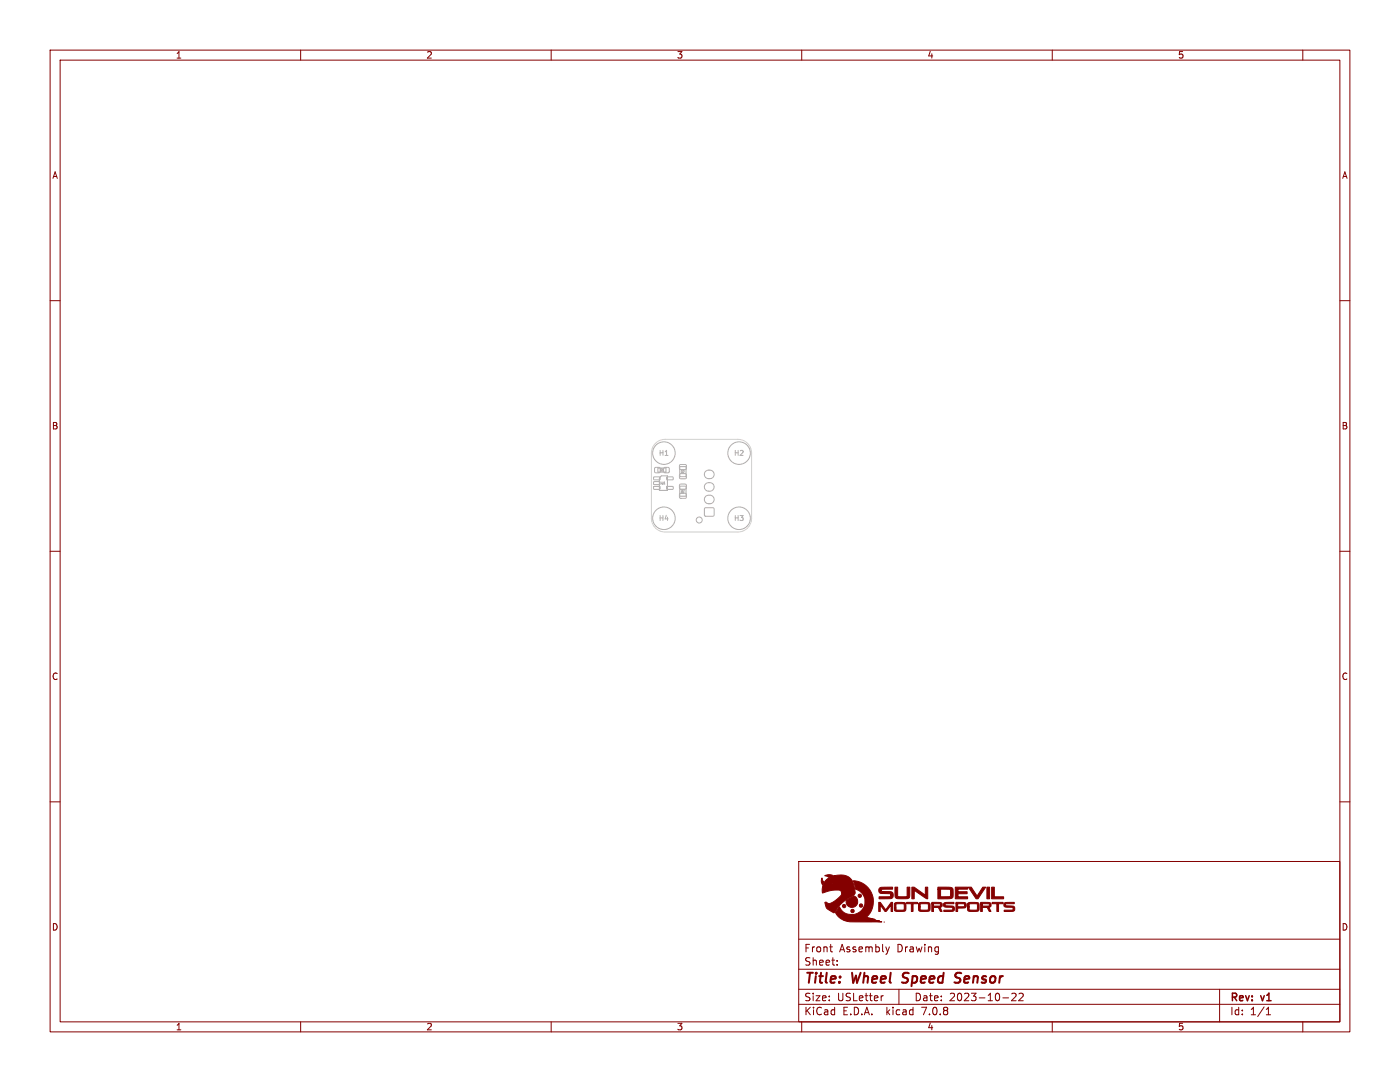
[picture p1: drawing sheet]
<svg xmlns="http://www.w3.org/2000/svg" width="279mm" height="216mm" viewBox="0 0 279 216" stroke-linecap="round" stroke-linejoin="round" font-family="sans-serif">
<defs><g id="words">
<g font-size="2.8" fill="#840000">
<text x="160.4" y="196.8">Title:</text>
<text x="170.1" y="196.8">Wheel</text>
<text x="181" y="196.8">Speed</text>
<text x="192.2" y="196.8">Sensor</text>
</g>
<g font-size="2.1" fill="#840000">
<text x="160.4" y="190.2">Front</text>
<text x="167.5" y="190.2">Assembly</text>
<text x="179.1" y="190.2">Drawing</text>
<text x="160.4" y="192.9">Sheet:</text>
<text x="160.4" y="202.8">KiCad</text>
<text x="160.4" y="200">Size:</text>
<text x="167" y="200">USLetter</text>
<text x="168.1" y="202.8">E.D.A.</text>
<text x="177" y="202.8">kicad</text>
<text x="182.4" y="200">Date:</text>
<text x="184.2" y="202.8">7.0.8</text>
<text x="189.4" y="200">2023-10-22</text>
<text x="245.4" y="200.2">Rev:</text>
<text x="245.4" y="202.8">Id:</text>
<text x="249.5" y="202.8">1/1</text>
<text x="251.8" y="200.2">v1</text>
</g>
<g font-size="1.8" fill="#840000">
<text x="35" y="11.9">1</text>
<text x="85" y="11.9">2</text>
<text x="135" y="11.9">3</text>
<text x="185" y="11.9">4</text>
<text x="235" y="11.9">5</text>
<text x="10.3" y="35.9">A</text>
<text x="267.7" y="35.9">A</text>
<text x="10.3" y="85.9">B</text>
<text x="267.7" y="85.9">B</text>
<text x="10.3" y="135.9">C</text>
<text x="267.7" y="135.9">C</text>
<text x="10.3" y="185.9">D</text>
<text x="267.7" y="185.9">D</text>
<text x="35" y="205.8">1</text>
<text x="85" y="205.8">2</text>
<text x="135" y="205.8">3</text>
<text x="185" y="205.8">4</text>
<text x="235" y="205.8">5</text>
</g>
<g font-size="1.4" fill="#afafaf">
<text x="131.4" y="91.1">H1</text>
<text x="146.4" y="91.1">H2</text>
<text x="131.4" y="104.1">H4</text>
<text x="146.4" y="104.1">H3</text>
</g>
<g font-size=".7" fill="#afafaf">
<text x="136.7" y="94.7" transform="rotate(-90 136.7 94.7)">R2</text>
<text x="136.7" y="98.6" transform="rotate(-90 136.7 98.6)">R1</text>
</g>
<g font-size=".6" fill="#afafaf">
<text x="131.7" y="94.1">C1</text>
<text x="131.9" y="96.7">U1</text>
</g>
</g></defs>
<g fill="none" stroke="#840000" stroke-width=".2">
<path d="M10 10h259.4v195.9h-259.4zM12 12h255.4v191.9h-255.4zM60 10v2M110 10v2M160 10v2M210 10v2M260 10v2M10 60h2M267.4 60h2M10 110h2M267.4 110h2M10 160h2"/>
<path d="M267.4 160h2M159.4 171.9h108v32h-108zM159.4 197.4h108M159.4 193.4h108M159.4 187.4h108M165.6 188.9h.5M165.9 189.9h.2M167.1 192.4v.2M167.1 191.7v.1M176.3 198.7l-.3 .1M177.5 188.9l-.4 1M179.4 197.4v3"/>
<path d="M200.1 199.1h1.2M201.9 198.3l.6-.1 .3 .4-.9 1.1h.9M203.4 198.3l.5-.1 .3 .4-.9 1.1h.9M243.4 197.4v6.5M60 203.9v2M110 203.9v2M159.4 200.4h108M160 203.9v2M210 203.9v2M252.7 202.5h.9M252.7 201.4l.4-.4v1.5M260 203.9v2"/>
</g>
<path d="M180 196l.3 .1M180.3 194.3l-.1 .6M191.5 195.9a.85 .85 0 0 1-1 .1M191.6 194.1h-.5l-.3 .2a.45 .45 0 0 0 .2 .8l.5 .1" fill="none" stroke="#840000" stroke-width=".4"/>
<g fill="#840000" stroke="#840000" stroke-width=".2">
<path d="M170.3 175.7a4.2 4.2 0 0 1 3.8 2.8 4.2 4.2 0 0 1-1.2 4.5l1.7 .5-1.9-.1 2.8 .4-2.9-.1 3.4 .2-2.9 .1a14.8 14.8 0 0 1-4.6-.3l3.7-.1-3.7 .1-.7-.4-.6-.5-.5-.7 .8-1.2a2.64 2.64 0 0 0 4.2 1 2.64 2.64 0 0 0-.5-4.3 .58 .58 0 0 1-.6-.8z"/>
<path d="M164.6 174.7a1.93 1.93 0 0 1 2.4 .6l-.5-.5a2.81 2.81 0 0 1 4 2.4 1.23 1.23 0 0 1-.8 1.9 6.7 6.7 0 0 0-3.1 2.9l-.1 .1a2 2 0 0 1-1.9-2l.3-.1a.93 .93 0 0 0 1.4 0l1-.8a1.01 1.01 0 0 0 .6-1.3l-.1-.1a5 5 0 0 0-3.7 .4 2.53 2.53 0 0 1 1.3-2.9l.7 1-.1-.1a1.72 1.72 0 0 0-1.4-1.5z"/>
<path d="M175.4 180.1h.3l1.1 1.4 1-1.4h.3v1.8h-.3v-1.3a2.31 2.31 0 0 1-1.2 1.3l-.9-1.3v1.3h-.3z"/>
<path d="M178.5 180.3l.3-.2h.7a1.04 1.04 0 0 1 1.3 .3v.1a1.05 1.05 0 0 1-.4 1.3h-1.6a.44 .44 0 0 1-.3-.6h.3l.1 .4h1a.41 .41 0 0 0 .5 0 .41 .41 0 0 0 .1-.5v-.5a.28 .28 0 0 0-.2-.3 .28 .28 0 0 0-.3 0l-1.1 .1-.1 .8h-.3z"/>
<path d="M180.9 180.1h2.2v.2h-.9v1.6h-.3v-1.6h-1z"/>
<path d="M183.3 180.3l.3-.2h.7a1.05 1.05 0 0 1 1.3 .3v.1a1.05 1.05 0 0 1-.3 1.3h-1.7a.59 .59 0 0 1-.3-.8h.3l.1 .6h1a.41 .41 0 0 0 .5 0 .41 .41 0 0 0 .1-.5v-.5a.28 .28 0 0 0-.2-.3 .28 .28 0 0 0-.3 0l-1.1 .1-.1 .6h-.3z"/>
<path d="M186 180.1h1.3a.57 .57 0 0 1 .7 .3 .57 .57 0 0 1-.3 .7l.3 .8h-.3l-.4-.8h-1v.8h-.3v-1.6h.3v.5h1.2a.22 .22 0 0 0 .2-.3 .22 .22 0 0 0-.2-.2h-1.5z"/>
<path d="M188.4 180.2l.5-.1h1.5v.2h-1.5a.2 .2 0 0 0-.3 .2 .2 .2 0 0 0 .2 .2l.9 .1a.58 .58 0 0 1 .8 .5 .58 .58 0 0 1-.8 .6h-1.3v-.3h.8a.83 .83 0 0 0 .9-.1 .38 .38 0 0 0-.1-.5 .38 .38 0 0 0-.5 0l-1-.1-.2-.2z"/>
<path d="M190.8 180.1h1.1a.63 .63 0 0 1 .9 .5 .63 .63 0 0 1-.8 .6h-.9v.7h-.3v-1.6h.3v.6h.9a.34 .34 0 0 0 .5-.2 .34 .34 0 0 0-.5-.4h-1.2z"/>
<path d="M193.1 180.3l.3-.2h.7a1.05 1.05 0 0 1 1.3 .3v.1a1.05 1.05 0 0 1-.4 1.3h-1.6a.59 .59 0 0 1-.3-.8h.3l.1 .6h1a.41 .41 0 0 0 .5 0 .41 .41 0 0 0 .1-.5v-.5a.28 .28 0 0 0-.2-.3 .28 .28 0 0 0-.3 0l-1.1 .1-.1 .6h-.3z"/>
<path d="M195.7 180.1h1.4a.57 .57 0 0 1 .7 .3 .57 .57 0 0 1-.4 .7l.4 .8h-.4l-.4-.8h-1v.8h-.3v-1.6h.3v.5h1.3a.22 .22 0 0 0 .2-.3 .22 .22 0 0 0-.3-.2h-1.5z"/>
<path d="M198 180.1h2.2v.2h-.9v1.6h-.4v-1.6h-.9z"/>
<path d="M200.4 180.2l.5-.1h1.5v.2h-1.5a.2 .2 0 0 0-.2 .2 .2 .2 0 0 0 .2 .2l.8 .1a.58 .58 0 0 1 .8 .5 .58 .58 0 0 1-.7 .6h-1.4v-.3h.8a.83 .83 0 0 0 1-.1 .38 .38 0 0 0-.1-.5 .38 .38 0 0 0-.5 0l-1.1-.1-.1-.2z"/>
<path d="M169 179.6l1-.6a.69 .69 0 0 1 .8-.1 .69 .69 0 0 1 .4 .8 1.13 1.13 0 0 1-1.2 1.4 1.13 1.13 0 0 1-1-1.5z"/>
<path d="M175.5 177.2l.5-.2h2.1v.4l-2.2 .1 .1 .4h1.2a.78 .78 0 0 1 1.1 .7 .78 .78 0 0 1-1.1 .7l-1.8 .1v-.5h1.6a.47 .47 0 0 0 .7-.1v-.3a.9 .9 0 0 0-1-.2h-1a.63 .63 0 0 1-.2-1.1z"/>
<path d="M178.6 177h.5v1.9h1.9v-1.9h.6v1.3a.72 .72 0 0 1-.4 1h-1.5a.79 .79 0 0 1-.9-.1 .79 .79 0 0 1-.2-.9z"/>
<path d="M182 177h.4l2.3 1.6v-1.6h.5v2.3l-.5-.1-2.2-1.5-.1 1.6h-.4z"/>
<path d="M187.2 177l2.7 .1a1.87 1.87 0 0 1 .2 2.1l-.6 .1h-2.3v-1.9h.5v1.5h1.9l.1-.7a.5 .5 0 0 0-.1-.7l-2.4-.1z"/>
<path d="M190.6 177h2.5v.4h-1.9v.5h1.8v.4h-1.8v.6h1.9v.4h-2.5z"/>
<path d="M193.2 177h.6l1.2 1.8 1.1-1.8h.6l-1.5 2.3h-.4z"/>
<path d="M197 177h.5v2.3h-.5z"/>
<path d="M197.9 177h.5v1.9h1.9v.4h-2.4z"/>
<path d="M164 175.2l.2 .5a.47 .47 0 0 1-.1 .8l-.2-.8z"/>
<circle cx="170.1" cy="181.8" r=".33"/>
<circle cx="168.5" cy="180.8" r=".34"/>
<circle cx="171.8" cy="180.7" r=".33"/>
<circle cx="171.6" cy="178.7" r=".33"/>
</g>
<g fill="none" stroke="#afafaf" stroke-width=".2">
<path d="M130.5 95.2h1.2v.5h-1.2zM130.5 96.1h1.2v.5l-1.2 .1zM130.5 97.1h1.2v.5h-1.2zM130.7 93.3h1v1h-1zM131.3 93.4h1.6v.8h-1.6zM132 95h1.2v2.8h-1.6v-2.4zM132.5 93.3h1v1h-1zM133.1 97.1h1.2v.5h-1.2zM133.1 95.2h1.2v.5h-1.2zM135.7 92.8l1.1-.1 .2 .2v.7l-.3 .1h-1l-.1-.2zM135.7 94.6l1.1-.1 .2 .3v.6l-.3 .1h-1l-.1-.2zM135.7 98.5l1.1-.1 .2 .3v.6l-.3 .1h-1l-.1-.2z"/>
<path d="M135.7 96.7l1.1-.1 .2 .2v.7l-.3 .1h-1l-.1-.2zM135.7 93.1h1.2v2h-1.2zM135.7 97h1.2v2h-1.2zM140.8 99.1l.4-.3h.5a.85 .85 0 0 1 .8 .9 .85 .85 0 0 1-.8 .8h-.3a.85 .85 0 0 1-.8-.5 .85 .85 0 0 1 .2-.9zM140.8 96.6l.4-.3h.5a.85 .85 0 0 1 .8 .9 .85 .85 0 0 1-.8 .8h-.3a.85 .85 0 0 1-.8-.5 .85 .85 0 0 1 .2-.9zM140.8 94.1l.4-.3h.5a.85 .85 0 0 1 .8 .9 .85 .85 0 0 1-.8 .8h-.3a.85 .85 0 0 1-.8-.5 .85 .85 0 0 1 .2-.9zM140.6 101.4h1.8v1.5h-1.8z"/>
<circle cx="132.5" cy="90.4" r="2.25"/>
<circle cx="147.5" cy="90.4" r="2.25"/>
<circle cx="132.5" cy="103.4" r="2.25"/>
<circle cx="139.5" cy="103.8" r=".6"/>
<circle cx="147.5" cy="103.4" r="2.25"/>
</g>
<path d="M130.7 88.6l.8-.6 1.3-.3h14.4a2.75 2.75 0 0 1 2.8 2.7v13a2.75 2.75 0 0 1-2.8 2.8h-14.4a2.75 2.75 0 0 1-2.8-2.8v-13l.2-1z" fill="none" stroke="#d0d2cd" stroke-width=".2"/>
<use href="#words"/>
</svg>
